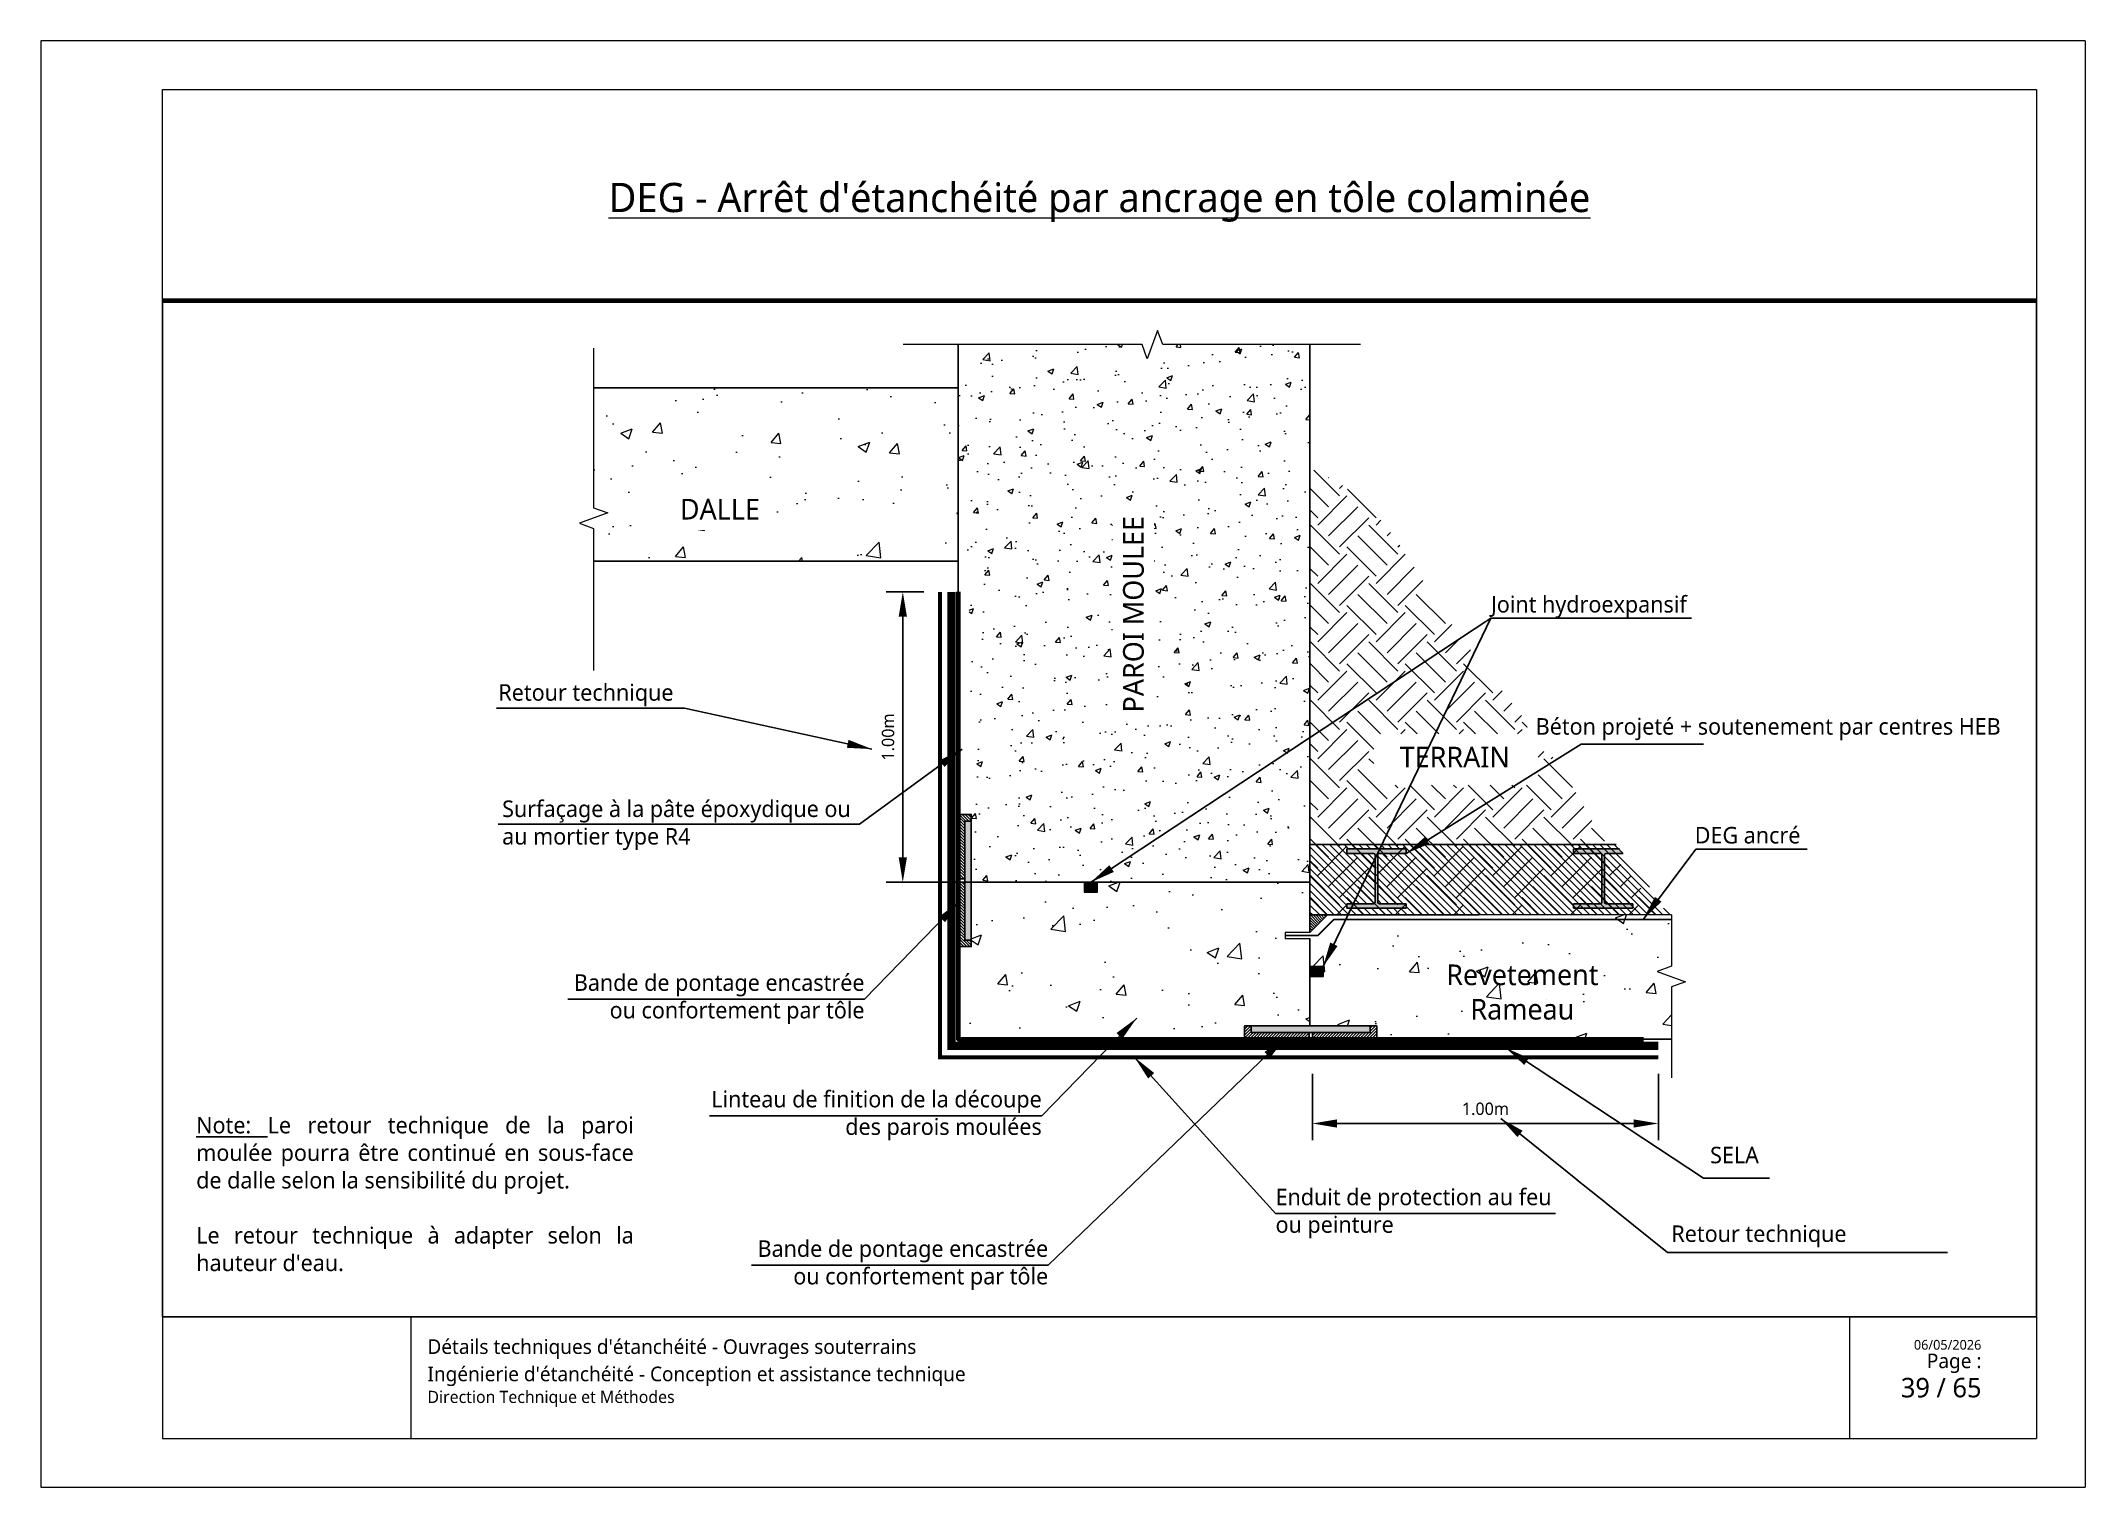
# Paper-space layout '2 - Jonction entre un puits en paroi moulée et un rameau en DEG - Partie supérieure' of a CAD drawing. Header units: millimetres. Extents: x 16 to 436, y -110 to 187.
# The model-space entities are those that its viewports show. They can reach past a viewport. Long polylines and large blocks are cut down to what shows.
import ezdxf

# ---------------------------------------------------------------- set-up
doc = ezdxf.new("R2010")
doc.units = ezdxf.units.MM
doc.linetypes.add('CACHE', pattern=[0.375, 0.25, -0.125])
doc.linetypes.add('CONTINU', pattern=[0])
for name, color, linetype, lineweight in [('Dessin_AXE', 8, 'Continuous', 5), ('Dessin_HACHURES', 253, 'Continuous', 9), ('G-ANNO-TTLB', 7, 'Continuous', 5), ('G-ANNO-TTLB-THIN', 7, 'Continuous', 5), ('Matériel_Joint Hydroexpansif', 140, 'CACHE', 0), ('Produit_Enduit de protection au feu', 6, 'Continuous', 0), ('SYSTEME_DEG_ Geomembrane SYNTHETIQUE', 1, 'Continuous', 9), ('SYSTEME_S.E.L.A', 210, 'CACHE', 0)]:
    doc.layers.add(name, color=color, linetype=linetype, lineweight=lineweight)
for name, color, linetype in [('Dessin_CONTOURS BETON', 7, 'Continuous'), ('Dessin_COTATIONS', 7, 'Continuous'), ('Dessin_TEXTES', 7, 'CONTINU'), ('GEN-_-CARTOUCHE', 7, 'Continuous'), ('Matériel_Bande de pontage', 40, 'Continuous')]:
    doc.layers.add(name, color=color, linetype=linetype)
doc.layers.add('GEN-_-FMULT', color=210, linetype='Continuous', plot=False)
doc.styles.add('Arial', font='segoeui.ttf')
doc.styles.add('Segoe UI_2', font='segoeui.ttf', dxfattribs={"height": 0.0025})
doc.styles.add('Segoe UI_3', font='segoeui.ttf', dxfattribs={"height": 0.0035})
doc.styles.add('Segoe UI_4', font='segoeui.ttf', dxfattribs={"height": 0.004})
doc.styles.add('Segoe UI_B_1', font='segoeuib.ttf', dxfattribs={"height": 0.005})
doc.styles.add('Segoe UI_B_2', font='segoeuib.ttf', dxfattribs={"height": 0.0045})
doc.styles.add('txt-moyen', font='segoeui.ttf')
doc.dimstyles.new('1000F2', dxfattribs={"dimscale": 10, "dimtxt": 0.25, "dimasz": 0.3, "dimexe": 0.2, "dimexo": 0, "dimgap": 0.1, "dimtad": 1, "dimzin": 0, "dimdsep": 46, "dimtxsty": 'txt-moyen', "dimcen": 0.1, "dimclrd": 256, "dimclre": 256, "dimclrt": 256, "dimazin": 0, "dimtfac": 1, "dimtmove": 2, "dimatfit": 3, "dimfxl": 1, "dimtolj": 1, "dimtzin": 0, "dimlwd": -1, "dimlwe": -1, "dimarcsym": 0})

psp = doc.layouts.new('2  - Jonction entre un puits en paroi moulée et un rameau en DEG - Partie supérieure')

msp = doc.modelspace()

# ---------------------------------------------------------------- texts
at = {"layer": 'Dessin_TEXTES', "linetype": 'CONTINU', "char_height": 2, "attachment_point": 4, "style": 'txt-moyen'}
for s, insert, width in [('Retour technique', (13345.8303, 11876.8293), 97.825496), ('Surfaçage à la pâte époxydique ou \\Pau mortier type R4', (13346.2862, 11861.0829), 97.825496), ("\\pxqj;{\\LNote:} Le retour technique de la paroi moulée pourra être continué en sous-face de dalle selon la sensibilité du projet.\\P\\PLe retour technique à adapter selon la hauteur d'eau.", (13309.2385, 11816.4396), 52.825496)]:
    msp.add_mtext(s, dxfattribs=dict(at, insert=insert, width=width))
at = {"layer": 'Dessin_TEXTES'}
for s, insert, char_height, width, attachment_point, style in [('TERRAIN', (13461.6523, 11870.5927), 2.5, 21.399913, 2, 'Arial'), ('Bande de pontage encastrée\\Pou confortement par tôle', (13390.1652, 11840.0435), 2, 73.895712, 6, 'txt-moyen'), ('Revetement Rameau', (13469.828, 11844.2366), 2.5, 21.399913, 2, 'Arial'), ('Linteau de finition de la découpe \\Pdes parois moulées', (13411.6259, 11825.937), 2, 73.895712, 6, 'txt-moyen'), ('Bande de pontage encastrée\\Pou confortement par tôle', (13412.408, 11807.8447), 2, 73.895712, 6, 'txt-moyen')]:
    msp.add_mtext(s, dxfattribs=dict(at, insert=insert, char_height=char_height, width=width, attachment_point=attachment_point, style=style))
at = {"layer": 'Dessin_TEXTES', "char_height": 2, "width": 38.916565, "attachment_point": 4, "style": 'txt-moyen', "bg_fill": 3, "box_fill_scale": 1.5, "bg_fill_color": 9, "bg_fill_true_color": 13158600, "bg_fill_transparency": 11751612}
for s, insert in [('Enduit de protection au feu\\Pou peinture', (13439.9391, 11814.0928)), ('Retour technique', (13487.874, 11811.3166))]:
    msp.add_mtext(s, dxfattribs=dict(at, insert=insert))

# ---------------------------------------------------------------- blocks, each defined once
blk = doc.blocks.new('cart.L6P1')
at = {"layer": 'G-ANNO-TTLB'}
for p, q in [((-37.23, 312.77), (-37.23, 15.77)), ((382.77, 312.77), (-37.23, 312.77)), ((382.77, 312.77), (382.77, 15.77)), ((334.38, 50.77), (334.38, 25.77)), ((372.77, 50.77), (372.77, 25.77)), ((-37.23, 15.77), (382.77, 15.77))]:
    blk.add_line(p, q, dxfattribs=at)
at = {"layer": 'G-ANNO-TTLB-THIN'}
for p, q in [((-12.23, 302.77), (372.77, 302.77)), ((-12.23, 50.77), (-12.23, 302.77)), ((372.77, 302.77), (372.77, 50.77)), ((-12.23, 50.77), (-12.23, 25.77)), ((-12.23, 50.77), (372.77, 50.77)), ((38.77, 50.77), (38.77, 25.77)), ((-12.23, 25.77), (372.77, 25.77))]:
    blk.add_line(p, q, dxfattribs=at)
at = {"layer": 'GEN-_-FMULT', "lineweight": 70}
blk.add_line((-12.23, 259.46), (372.77, 259.46), dxfattribs=at)
at = {"layer": 'G-ANNO-TTLB', "attachment_point": 1}
for s, insert, char_height, width, style in [("\\pxqc;\\LDEG - Arrêt d'étanchéité par ancrage en tôle colaminée", (-12.23, 283.61), 6, 385, 'Segoe UI_B_2'), ("Détails techniques d'étanchéité - Ouvrages souterrains", (42.19, 46.11), 3, 202.4845, 'Segoe UI_B_2'), ('\\pxqr;{\\H0.75x;Page : \\P}  39 / 65', (310.88, 43.2), 4, 50.6047, 'Segoe UI_B_1'), ('06/05/2026', (347.59, 45.99), 2, 17.4768, 'Segoe UI_2'), ("Ingénierie d'étanchéité - Conception et assistance technique", (42.19, 40.51), 3, 249.7878, 'Segoe UI_3'), ('Direction Technique et Méthodes', (42.19, 35.54), 2.5, 82.8945, 'Segoe UI_4')]:
    blk.add_mtext(s, dxfattribs=dict(at, insert=insert, char_height=char_height, width=width, style=style))
blk = doc.blocks.new('*D115')
at = {"layer": 'Defpoints', "color": 0, "transparency": 16777216}
for p in [(13399.35, 11889.34), (13394.8, 11854.19), (13436.2, 11854.19)]:
    blk.add_point(p, dxfattribs=at)
at = {"layer": 'Dessin_COTATIONS', "linetype": 'CONTINU', "transparency": 16777216}
for p, q in [((13397.35, 11889.34), (13392.8, 11889.34)), ((13394.8, 11886.34), (13394.8, 11857.19)), ((13434.2, 11854.19), (13392.8, 11854.19))]:
    blk.add_line(p, q, dxfattribs=at)
at = {"layer": 'Dessin_COTATIONS', "transparency": 16777216}
for points in [[(13395.3, 11886.34), (13394.3, 11886.34), (13394.8, 11889.34)], [(13394.3, 11857.19), (13395.3, 11857.19), (13394.8, 11854.19)]]:
    blk.add_solid(points, dxfattribs=at)
at = {"layer": 'Dessin_COTATIONS', "transparency": 16777216, "insert": (13393.02, 11871.77), "char_height": 1.5, "attachment_point": 5, "rotation": 90, "style": 'txt-moyen'}
blk.add_mtext('\\A1;1.00m', dxfattribs=at)
blk = doc.blocks.new('*D211')
at = {"layer": 'Defpoints', "color": 0, "transparency": 16777216}
for p in [(13444.4, 11832.99), (13486.3, 11832.99), (13444.4, 11824.99)]:
    blk.add_point(p, dxfattribs=at)
at = {"layer": 'Dessin_COTATIONS', "linetype": 'CONTINU', "transparency": 16777216}
for p, q in [((13444.4, 11830.99), (13444.4, 11822.99)), ((13486.3, 11830.99), (13486.3, 11822.99)), ((13483.3, 11824.99), (13447.4, 11824.99))]:
    blk.add_line(p, q, dxfattribs=at)
at = {"layer": 'Dessin_COTATIONS', "transparency": 16777216}
for points in [[(13447.4, 11825.49), (13447.4, 11824.49), (13444.4, 11824.99)], [(13483.3, 11824.49), (13483.3, 11825.49), (13486.3, 11824.99)]]:
    blk.add_solid(points, dxfattribs=at)
at = {"layer": 'Dessin_COTATIONS', "transparency": 16777216, "insert": (13465.35, 11826.76), "char_height": 1.5, "attachment_point": 5, "style": 'txt-moyen'}
blk.add_mtext('\\A1;1.00m', dxfattribs=at)

# ---------------------------------------------------------------- dimensions: what is measured, and where the dimension line sits
at = {"layer": 'Dessin_COTATIONS', "linetype": 'CONTINU'}
dim = msp.add_linear_dim(base=(13444.3977, 11824.993), p1=(13486.2985, 11832.9931), p2=(13444.3977, 11832.993), text='1.00m', dimstyle='1000F2', override={"dimtxt": 0.15, "dimexo": 0.2, "dimtxsty": 'txt-moyen', "dimtfill": 0, "dimtfillclr": 0}, dxfattribs=at)
dim.commit()
dim.dimension.update_dxf_attribs({"geometry": '*D211', "text_midpoint": (13465.3481, 11826.7587)})

# ---------------------------------------------------------------- hatches: boundary and pattern name
at = {"layer": 'Dessin_CONTOURS BETON', "linetype": 'Continuous'}
h = msp.add_hatch(color=252, dxfattribs=at)
h.dxf.hatch_style = 1
h.paths.add_polyline_path([(13455.753, 11851.0372), (13455.753, 11851.5972), (13452.513, 11851.5972, -0.41421356), (13452.313, 11851.7972), (13452.313, 11857.4772, -0.41421356), (13452.513, 11857.6772), (13455.753, 11857.6772), (13455.753, 11858.2372), (13448.553, 11858.2372), (13448.553, 11857.6772), (13451.793, 11857.6772, -0.41421356), (13451.993, 11857.4772), (13451.993, 11851.7972, -0.41421356), (13451.793, 11851.5972), (13448.553, 11851.5972), (13448.553, 11851.0372)])
h = msp.add_hatch(color=252, dxfattribs=at)
h.dxf.hatch_style = 1
h.paths.add_polyline_path([(13483.213, 11851.0372), (13483.213, 11851.5972), (13479.973, 11851.5972, -0.41421356), (13479.773, 11851.7972), (13479.773, 11857.4772, -0.41421356), (13479.973, 11857.6772), (13482.0235, 11857.6772), (13481.5831, 11858.2372), (13476.013, 11858.2372), (13476.013, 11857.6772), (13479.253, 11857.6772, -0.41421356), (13479.453, 11857.4772), (13479.453, 11851.7972, -0.41421356), (13479.253, 11851.5972), (13476.013, 11851.5972), (13476.013, 11851.0372)])
at = {"layer": 'Dessin_HACHURES'}
h = msp.add_hatch(dxfattribs=at)
h.set_pattern_fill('AR-CONC', color=256)
h.set_pattern_definition([(50, (14366.986, 9046.8217), (7.172602, -0.627521), [0.75, -8.25]), (355, (14366.986, 9046.822), (-1.387513, 7.521921), [0.6, -6.6]), (100.45144, (14367.5835, 9046.7694), (5.785088, 6.8944), [0.637402, -7.011421]), (46.1842, (14366.986, 9048.822), (10.672413, -1.655193), [1.125, -12.375]), (96.63564, (14367.875, 9048.684), (9.34662, 9.741186), [0.956103, -10.517138]), (351.18416, (14366.986, 9048.822), (9.34662, 9.741186), [0.9, -9.9]), (21, (14367.986, 9048.3217), (5.96907, -4.026189), [0.75, -8.25]), (326, (14367.986, 9048.322), (2.433153, 7.2515), [0.6, -6.6]), (71.45144, (14368.483, 9047.986), (8.402224, 3.225312), [0.637402, -7.011421]), (37.5, (14366.9858, 9046.8217), (0.1215986, 3.3289385), [0, -6.52, 0, -6.7, 0, -6.625]), (7.5, (14366.9858, 9046.8217), (2.6306954, 3.944117), [0, -3.82, 0, -6.37, 0, -2.525]), (327.5, (14364.7558, 9046.8217), (5.3382244, -0.2255487), [0, -2.5, 0, -7.8, 0, -10.35]), (317.5, (14363.756, 9046.8217), (5.831862, 1.00105), [0, -3.25, 0, -5.18, 0, -7.35])])
edge = h.paths.add_edge_path()
edge.add_line((13444.0991, 11919.2743), (13426.2814, 11919.2743))
edge.add_line((13426.2814, 11919.2743), (13425.6564, 11920.9915))
edge.add_line((13425.6564, 11920.9915), (13424.4064, 11917.5571))
edge.add_line((13424.4064, 11917.5571), (13423.7814, 11919.2743))
edge.add_line((13423.7814, 11919.2743), (13401.4991, 11919.2743))
edge.add_line((13401.4991, 11919.2743), (13401.4987, 11893.8031))
edge.add_spline(control_points=[(13401.4987, 11893.8031), (13401.9873, 11893.2025), (13403.077, 11891.6986), (13402.7339, 11887.543), (13402.9773, 11882.4376), (13403.0317, 11875.6417), (13403.4194, 11869.6321), (13403.124, 11865.0051), (13403.1387, 11863.0122), (13403.1432, 11862.3943)], knot_values=[0.58112804, 0.58112804, 0.58112804, 0.58112804, 2.83098523, 6.08126589, 12.43435793, 18.46278063, 26.37250179, 30.49723623, 32.35087393, 32.35087393, 32.35087393, 32.35087393], degree=3, periodic=0)
edge.add_line((13403.1432, 11862.3943), (13403.0982, 11862.3943))
edge.add_line((13403.0982, 11862.3943), (13403.0982, 11854.1943))
edge.add_line((13403.0982, 11854.1943), (13444.0982, 11854.1943))
edge.add_line((13444.0982, 11854.1943), (13444.0991, 11919.2743))
h.paths.add_polyline_path([(13425.3598, 11872.6705), (13425.3598, 11900.5082), (13420.2081, 11900.5082), (13420.2081, 11872.6705)], flags=24)
at = {"layer": 'Dessin_HACHURES', "lineweight": 0}
h = msp.add_hatch(dxfattribs=at)
h.set_pattern_fill('AR-CONC', color=256, scale=2)
h.set_pattern_definition([(50, (14244.821, 9049.037), (14.345204, -1.255043), [1.5, -16.5]), (355, (14244.821, 9049.037), (-2.77503, 15.04384), [1.2, -13.2]), (100.45144, (14246.017, 9048.933), (11.57018, 13.7888), [1.274804, -14.02284]), (46.1842, (14244.821, 9053.037), (21.34483, -3.31039), [2.25, -24.75]), (96.6356, (14246.6, 9052.761), (18.69324, 19.48237), [1.9122, -21.03428]), (351.1842, (14244.821, 9053.037), (18.69324, 19.48237), [1.8, -19.8]), (21, (14246.821, 9052.037), (11.93814, -8.05238), [1.5, -16.5]), (326, (14246.821, 9052.037), (4.86631, 14.503), [1.2, -13.2]), (71.45144, (14247.816, 9051.366), (16.80445, 6.45062), [1.274804, -14.02284]), (37.5, (14244.8214, 9049.037), (0.243197, 6.657877), [0, -13.04, 0, -13.4, 0, -13.25]), (7.5, (14244.8214, 9049.037), (5.26139, 7.888234), [0, -7.64, 0, -12.74, 0, -5.05]), (327.5, (14240.3614, 9049.037), (10.676449, -0.451097), [0, -5, 0, -15.6, 0, -20.7]), (317.5, (14238.361, 9049.037), (11.663723, 2.0021), [0, -6.5, 0, -10.36, 0, -14.7])])
h.paths.add_polyline_path([(13357.359, 11914.0169), (13357.359, 11899.5211), (13359.0762, 11898.8961), (13357.359, 11898.2711), (13357.359, 11893.0436), (13401.4985, 11893.0436), (13401.4985, 11914.0169)])
h.paths.add_polyline_path([(13366.4513, 11896.7297), (13378.7671, 11896.7297), (13378.7671, 11901.8815), (13366.4513, 11901.8815)], flags=24)
at = {"layer": 'Dessin_HACHURES'}
h = msp.add_hatch(dxfattribs=at)
h.set_pattern_fill('EARTH', color=256, scale=20, angle=45, style=0)
h.set_pattern_definition([(45, (13320.407, 9158.2703), (4e-16, 7.071068), [5, -5]), (45, (13319.081, 9159.596), (4e-16, 7.071068), [5, -5]), (45, (13317.7553, 9160.922), (4e-16, 7.071068), [5, -5]), (135, (13317.7553, 9161.806), (-7.071068, 9e-16), [5, -5]), (135, (13319.081, 9163.1317), (-7.071068, 9e-16), [5, -5]), (135, (13320.407, 9164.4575), (-7.071068, 9e-16), [5, -5])])
edge = h.paths.add_edge_path()
edge.add_spline(control_points=[(13487.4338, 11850.2658), (13480.459, 11856.4452), (13475.7535, 11868.6891), (13461.4836, 11883.1231), (13451.5071, 11901.3309), (13444.0989, 11904.2739)], knot_values=[4.29988003, 4.29988003, 4.29988003, 4.29988003, 23.84116921, 50.22463524, 63.15715662, 63.15715662, 63.15715662, 63.15715662], degree=3, periodic=0)
edge.add_line((13444.0989, 11904.2739), (13444.0981, 11850.2658))
edge.add_line((13444.0981, 11850.2658), (13487.4338, 11850.2658))
h.paths.add_polyline_path([(13451.8276, 11865.9546), (13471.7225, 11865.9546), (13471.7225, 11872.1367), (13451.8276, 11872.1367)], flags=16)
h.paths.add_polyline_path([(13448.7512, 11857.2125), (13462.4879, 11857.2125)], flags=16)
h.paths.add_polyline_path([(13452.5504, 11852.4454), (13477.7209, 11852.4454)], flags=16)
at = {"layer": 'Dessin_HACHURES', "linetype": 'Continuous'}
h = msp.add_hatch(dxfattribs=at)
h.set_pattern_fill('ANSI31', color=256, scale=0.08, angle=270)
h.set_pattern_definition([(315, (7413549.04514, -259255.89133), (0.1796051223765, 0.1796051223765), [])])
h.paths.add_polyline_path([(13402.2982, 11854.1943), (13401.4982, 11854.1943), (13401.4982, 11846.3943), (13403.0982, 11846.3943), (13403.0982, 11847.1943), (13402.2982, 11847.1943)])
h.paths.add_polyline_path([(13401.4982, 11854.5943), (13402.2982, 11854.5943), (13402.2982, 11861.5943), (13403.0982, 11861.5943), (13403.0982, 11862.3943), (13401.4982, 11862.3943)])
at = {"layer": 'Dessin_HACHURES'}
h = msp.add_hatch(dxfattribs=at)
h.set_pattern_fill('ANSI31', color=256, scale=5, angle=270)
h.set_pattern_definition([(135, (9882.80336, 12999.7118), (-0.44194174, -0.44194174), [])])
h.paths.add_polyline_path([(13464.6021, 11858.7538), (13464.6021, 11850.2355), (13487.8766, 11850.2355), (13487.246, 11851.0372), (13486.013, 11851.0372), (13486.013, 11851.5972), (13486.8056, 11851.5972), (13481.1768, 11858.7538)])
h.paths.add_polyline_path([(13464.6021, 11850.2355), (13464.6021, 11858.7538), (13444.0981, 11858.7538), (13444.0981, 11850.2355)])
h.paths.add_polyline_path([(13455.753, 11851.0372), (13455.753, 11851.5972), (13452.513, 11851.5972, -0.41421356), (13452.313, 11851.7972), (13452.313, 11857.4772, -0.41421356), (13452.513, 11857.6772), (13455.753, 11857.6772), (13455.753, 11858.2372), (13448.553, 11858.2372), (13448.553, 11857.6772), (13451.793, 11857.6772, -0.41421356), (13451.993, 11857.4772), (13451.993, 11851.7972, -0.41421356), (13451.793, 11851.5972), (13448.553, 11851.5972), (13448.553, 11851.0372)], flags=16)
h = msp.add_hatch(dxfattribs=at)
h.set_pattern_fill('AR-CONC', color=256, scale=2)
h.set_pattern_definition([(50, (14347.253, 9036.163), (14.345204, -1.255043), [1.5, -16.5]), (355, (14347.253, 9036.163), (-2.77503, 15.04384), [1.2, -13.2]), (100.45144, (14348.448, 9036.058), (11.57018, 13.7888), [1.274804, -14.02284]), (46.1842, (14347.253, 9040.163), (21.34483, -3.31039), [2.25, -24.75]), (96.6356, (14349.032, 9039.887), (18.69324, 19.48237), [1.9122, -21.03428]), (351.1842, (14347.253, 9040.163), (18.69324, 19.48237), [1.8, -19.8]), (21, (14349.253, 9039.163), (11.93814, -8.05238), [1.5, -16.5]), (326, (14349.253, 9039.163), (4.86631, 14.503), [1.2, -13.2]), (71.45144, (14350.248, 9038.491), (16.80445, 6.45062), [1.274804, -14.02284]), (37.5, (14347.253, 9036.1625), (0.243197, 6.657877), [0, -13.04, 0, -13.4, 0, -13.25]), (7.5, (14347.253, 9036.1625), (5.26139, 7.888234), [0, -7.64, 0, -12.74, 0, -5.05]), (327.5, (14342.793, 9036.1625), (10.676449, -0.451097), [0, -5, 0, -15.6, 0, -20.7]), (317.5, (14340.793, 9036.1625), (11.663723, 2.0021), [0, -6.5, 0, -10.36, 0, -14.7])])
h.paths.add_polyline_path([(13403.0982, 11854.1943), (13403.0982, 11846.3943), (13401.4982, 11846.3943), (13401.4977, 11835.1942), (13436.1977, 11835.1944), (13436.1977, 11836.7944), (13444.0982, 11836.7944), (13444.0982, 11842.7784), (13444.0979, 11842.7784), (13444.0979, 11843.9784), (13444.0982, 11854.1943)])
at = {"layer": 'Dessin_HACHURES', "linetype": 'ByBlock'}
h = msp.add_hatch(dxfattribs=at)
h.set_pattern_fill('AR-CONC', color=256, scale=2)
h.set_pattern_definition([(50, (13972.045, 11265.369), (14.3452, -1.25504), [1.5, -16.5]), (355, (13972.045, 11265.369), (-2.77503, 15.04384), [1.2, -13.2]), (100.4514, (13973.241, 11265.264), (11.57018, 13.7888), [1.2748, -14.02284]), (46.1842, (13972.045, 11269.369), (21.34483, -3.3104), [2.25, -24.75]), (96.6356, (13973.824, 11269.093), (18.69324, 19.48237), [1.9122, -21.0343]), (351.1842, (13972.045, 11269.369), (18.69324, 19.4824), [1.8, -19.8]), (21, (13974.045, 11268.369), (11.93814, -8.05238), [1.5, -16.5]), (326, (13974.045, 11268.369), (4.8663, 14.503), [1.2, -13.2]), (71.4514, (13975.04, 11267.698), (16.80445, 6.45062), [1.2748, -14.02284]), (37.5, (13972.0454, 11265.3687), (0.243197, 6.657877), [0, -13.04, 0, -13.4, 0, -13.25]), (7.5, (13972.0454, 11265.369), (5.26139, 7.888234), [0, -7.64, 0, -12.74, 0, -5.05]), (327.5, (13967.5854, 11265.369), (10.67645, -0.451097), [0, -5, 0, -15.6, 0, -20.7]), (317.5, (13965.585, 11265.369), (11.66372, 2.0021), [0, -6.5, 0, -10.36, 0, -14.7])])
h.paths.add_polyline_path([(13487.8766, 11850.2658), (13444.0981, 11850.2658), (13444.0979, 11843.9784), (13445.6979, 11843.9784), (13445.6979, 11842.7784), (13444.0979, 11842.7784), (13444.0977, 11836.7944), (13444.1377, 11836.7944), (13452.2977, 11836.7944), (13452.2977, 11835.1943), (13487.8766, 11835.1943), (13487.8766, 11841.5196), (13489.5938, 11842.1446), (13486.1594, 11843.3946), (13487.8766, 11844.0196)])
h.paths.add_polyline_path([(13460.6518, 11838.7634), (13479.2453, 11838.7634), (13479.2453, 11845.9759), (13460.6518, 11845.9759)], flags=24)
at = {"layer": 'Dessin_HACHURES', "linetype": 'Continuous'}
h = msp.add_hatch(dxfattribs=at)
h.set_pattern_fill('ANSI31', color=256, scale=1.845, angle=270.004664)
h.set_pattern_definition([(315.004664, (13174.40794, 12863.82868), (0.163063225, 0.163089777), [])])
h.paths.add_polyline_path([(13444.0981, 11848.1159), (13444.0979, 11850.2311), (13446.2131, 11850.2313)])
h = msp.add_hatch(dxfattribs=at)
h.set_pattern_fill('ANSI31', color=256, scale=0.08)
h.set_pattern_definition([(45, (284554.4833, 7411982.74134), (-0.1796051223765, 0.1796051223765), [])])
h.paths.add_polyline_path([(13444.3977, 11835.9944), (13444.3977, 11835.1944), (13452.1977, 11835.1944), (13452.1977, 11836.7944), (13451.3977, 11836.7944), (13451.3977, 11835.9944)])
h.paths.add_polyline_path([(13443.9977, 11835.1944), (13443.9977, 11835.9944), (13436.9977, 11835.9944), (13436.9977, 11836.7944), (13436.1977, 11836.7944), (13436.1977, 11835.1944)])
at = {"layer": 'Matériel_Bande de pontage', "linetype": 'Continuous'}
h = msp.add_hatch(color=256, dxfattribs=at)
h.dxf.hatch_style = 1
h.paths.add_polyline_path([(13403.0982, 11861.5943), (13402.2982, 11861.5943), (13402.2982, 11847.1943), (13403.0982, 11847.1943)])
h = msp.add_hatch(color=256, dxfattribs=at)
h.dxf.hatch_style = 1
h.paths.add_polyline_path([(13436.9977, 11836.7944), (13436.9977, 11835.9944), (13451.3977, 11835.9944), (13451.3977, 11836.7944)])
at = {"layer": 'Matériel_Joint Hydroexpansif'}
h = msp.add_hatch(color=256, dxfattribs=at)
h.dxf.hatch_style = 1
h.paths.add_polyline_path([(13416.7808, 11854.1943), (13416.7808, 11852.9943), (13418.3808, 11852.9943), (13418.3808, 11854.1943)])
at = {"layer": 'Matériel_Joint Hydroexpansif', "linetype": 'Continuous'}
h = msp.add_hatch(color=256, dxfattribs=at)
h.dxf.hatch_style = 1
h.paths.add_polyline_path([(13444.0979, 11843.9784), (13444.0979, 11842.7784), (13445.6979, 11842.7784), (13445.6979, 11843.9784)])

# ---------------------------------------------------------------- linework, layer by layer
at = {"layer": 'Dessin_AXE', "flags": 128}
for points in [[(13450.2308, 11919.2743), (13426.2814, 11919.2743), (13425.6564, 11920.9915), (13424.4064, 11917.5571), (13423.7814, 11919.2743), (13394.8551, 11919.2743)], [(13487.8766, 11850.2658), (13487.8766, 11844.0196), (13486.1594, 11843.3946), (13489.5938, 11842.1446), (13487.8766, 11841.5196), (13487.8766, 11830.5167)]]:
    msp.add_lwpolyline(points, dxfattribs=at)
at = {"layer": 'Dessin_AXE', "linetype": 'CONTINU', "flags": 128}
msp.add_lwpolyline([(13357.359, 11918.8265), (13357.359, 11899.5211), (13359.0762, 11898.8961), (13355.6418, 11897.6461), (13357.359, 11897.0211), (13357.359, 11879.8346)], dxfattribs=at)
at = {"layer": 'Dessin_CONTOURS BETON', "linetype": 'CONTINU'}
for p, q in [((13464.6021, 11858.7538), (13444.0981, 11858.7538)), ((13481.1768, 11858.7538), (13464.6021, 11858.7538)), ((13464.6021, 11850.2355), (13444.0981, 11850.2355))]:
    msp.add_line(p, q, dxfattribs=at)
for points in [[(13357.359, 11893.0436), (13401.4985, 11893.0436), (13401.4985, 11914.0169), (13357.359, 11914.0169)], [(13444.0982, 11847.3794), (13444.0982, 11836.7944), (13436.1977, 11836.7944), (13436.1977, 11835.1944), (13401.4977, 11835.1942), (13401.4982, 11846.3943), (13403.0982, 11846.3943), (13403.0982, 11854.1943), (13444.0982, 11854.1943), (13444.0982, 11848.116)], [(13403.0982, 11854.1943), (13444.0982, 11854.1943)], [(13487.8766, 11835.1943), (13452.1977, 11835.1944), (13452.1977, 11836.7944), (13444.0982, 11836.7944), (13444.0979, 11842.7784), (13445.6979, 11842.7784), (13445.6979, 11843.9784), (13444.0982, 11843.9784), (13444.0981, 11847.3794)]]:
    msp.add_lwpolyline(points, dxfattribs=at)
at = {"layer": 'Dessin_CONTOURS BETON'}
for points in [[(13401.4982, 11854.5943), (13402.2982, 11854.5943), (13402.2982, 11861.5943), (13403.0982, 11861.5943), (13403.0982, 11862.3943), (13401.4982, 11862.3943)], [(13403.0982, 11861.5943), (13402.2982, 11861.5943), (13402.2982, 11847.1943), (13403.0982, 11847.1943), (13403.0982, 11861.5943)], [(13402.2982, 11854.1943), (13401.4982, 11854.1943), (13401.4982, 11846.3943), (13403.0982, 11846.3943), (13403.0982, 11847.1943), (13402.2982, 11847.1943)], [(13443.9977, 11835.1944), (13443.9977, 11835.9944), (13436.9977, 11835.9944), (13436.9977, 11836.7944), (13436.1977, 11836.7944), (13436.1977, 11835.1944)], [(13436.9977, 11836.7944), (13436.9977, 11835.9944), (13451.3977, 11835.9944), (13451.3977, 11836.7944), (13436.9977, 11836.7944)], [(13444.3977, 11835.9944), (13444.3977, 11835.1944), (13452.1977, 11835.1944), (13452.1977, 11836.7944), (13451.3977, 11836.7944), (13451.3977, 11835.9944)]]:
    msp.add_lwpolyline(points, close=True, dxfattribs=at)
at = {"layer": 'Dessin_CONTOURS BETON', "linetype": 'Continuous'}
for points in [[(13403.0982, 11854.3943), (13403.0982, 11847.1943), (13402.2982, 11847.1943), (13402.2982, 11861.5943), (13403.0982, 11861.5943), (13403.0982, 11854.5543)], [(13444.1977, 11836.7944), (13451.3977, 11836.7944), (13451.3977, 11835.9944), (13436.9977, 11835.9944), (13436.9977, 11836.7944), (13444.0377, 11836.7944)]]:
    msp.add_lwpolyline(points, dxfattribs=at)
at = {"layer": 'Dessin_CONTOURS BETON', "linetype": 'Continuous', "flags": 128}
for points in [[(13455.753, 11858.2372), (13448.553, 11858.2372)], [(13448.553, 11857.6772), (13448.553, 11858.2372)], [(13455.753, 11858.2372), (13455.753, 11857.6772)], [(13481.5831, 11858.2372), (13476.013, 11858.2372)], [(13476.013, 11857.6772), (13476.013, 11858.2372)], [(13448.553, 11851.0372), (13448.553, 11851.5972)], [(13455.753, 11851.0372), (13448.553, 11851.0372)], [(13455.753, 11851.5972), (13455.753, 11851.0372)], [(13476.013, 11851.0372), (13476.013, 11851.5972)], [(13483.213, 11851.0372), (13476.013, 11851.0372)], [(13483.213, 11851.5972), (13483.213, 11851.0372)]]:
    msp.add_lwpolyline(points, dxfattribs=at)
for points in [[(13448.553, 11851.5972), (13451.793, 11851.5972, 0.41421356), (13451.993, 11851.7972), (13451.993, 11857.4772, 0.41421356), (13451.793, 11857.6772), (13448.553, 11857.6772)], [(13455.753, 11857.6772), (13452.513, 11857.6772, 0.41421356), (13452.313, 11857.4772), (13452.313, 11851.7972, 0.41421356), (13452.513, 11851.5972), (13455.753, 11851.5972)], [(13476.013, 11851.5972), (13479.253, 11851.5972, 0.41421356), (13479.453, 11851.7972), (13479.453, 11857.4772, 0.41421356), (13479.253, 11857.6772), (13476.013, 11857.6772)], [(13482.0235, 11857.6772), (13479.973, 11857.6772, 0.41421356), (13479.773, 11857.4772), (13479.773, 11851.7972, 0.41421356), (13479.973, 11851.5972), (13483.213, 11851.5972)]]:
    msp.add_lwpolyline(points, format="xyb", dxfattribs=at)
at = {"layer": 'Dessin_CONTOURS BETON', "linetype": 'Continuous', "lineweight": 13, "flags": 128}
for points in [[(13464.6021, 11850.2355), (13444.0981, 11850.2355)], [(13487.8766, 11850.2355), (13464.6021, 11850.2355)]]:
    msp.add_lwpolyline(points, dxfattribs=at)
at = {"layer": 'Dessin_CONTOURS BETON', "flags": 128}
msp.add_lwpolyline([(13444.0982, 11848.116), (13446.2131, 11850.2313)], dxfattribs=at)
at = {"layer": 'Dessin_CONTOURS BETON', "lineweight": 13, "flags": 128}
msp.add_lwpolyline([(13444.0982, 11848.116), (13444.0982, 11848.116), (13441.097, 11848.116), (13441.097, 11848.116), (13441.097, 11847.3794), (13441.097, 11847.3794), (13444.0982, 11847.3794), (13444.0982, 11847.3794)], dxfattribs=at)
at = {"layer": 'Matériel_Joint Hydroexpansif', "linetype": 'Continuous'}
for points in [[(13418.3808, 11852.9943), (13418.3808, 11854.1943), (13416.7808, 11854.1943), (13416.7808, 11852.9943), (13418.3808, 11852.9943)], [(13418.3808, 11852.9943), (13418.3808, 11854.1943), (13416.7808, 11854.1943), (13416.7808, 11852.9943), (13418.3808, 11852.9943)], [(13418.3808, 11852.9943), (13418.3808, 11854.1943), (13416.7808, 11854.1943), (13416.7808, 11852.9943), (13418.3808, 11852.9943)], [(13445.6979, 11842.7784), (13445.6979, 11843.9784), (13444.0979, 11843.9784), (13444.0979, 11842.7784), (13445.6979, 11842.7784)]]:
    msp.add_lwpolyline(points, close=True, dxfattribs=at)
at = {"layer": 'SYSTEME_DEG_ Geomembrane SYNTHETIQUE', "linetype": 'CONTINU', "const_width": 0.2}
for points in [[(13441.097, 11847.7477), (13445.049, 11847.7477), (13446.9994, 11849.6981), (13464.6021, 11849.6981)], [(13464.6021, 11849.6981), (13487.8766, 11849.6981)]]:
    msp.add_lwpolyline(points, dxfattribs=at)

msp.set_redraw_order([(e.dxf.handle, doc.entitydb.next_handle()) for e in msp.query("TEXT MTEXT ATTDEF DIMENSION ARC_DIMENSION")])  # texts and dimensions are drawn at this point

# ---------------------------------------------------------------- leaders
at = {"layer": 'Dessin_TEXTES'}
for points in [[(13391.0594, 11870.3062), (13368.3642, 11875.2771), (13345.6, 11875.2771)], [(13401.983, 11870.3127), (13389.5504, 11861.2323), (13345.7862, 11861.2323)], [(13401.6664, 11851.8514), (13390.1652, 11840.0435), (13354.2502, 11840.0435)], [(13423.1271, 11837.7449), (13411.6259, 11825.937), (13371.3863, 11825.937)]]:
    msp.add_leader(points, dimstyle='1000F2', override={"dimgap": 0.1, "dimtad": 0}, dxfattribs=at)

# ---------------------------------------------------------------- next in the draw order: texts
at = {"layer": 'Dessin_TEXTES', "insert": (13372.6501, 11899.3448), "char_height": 2.5, "attachment_point": 5, "style": 'txt-moyen', "bg_fill": 3, "box_fill_scale": 1.5, "bg_fill_color": 9, "bg_fill_true_color": 13158600, "bg_fill_transparency": 5482092}
msp.add_mtext('DALLE', dxfattribs=at)
at = {"layer": 'Dessin_TEXTES', "insert": (13422.7439, 11886.6303), "char_height": 2.5, "attachment_point": 5, "rotation": 90, "style": 'txt-moyen', "bg_fill": 2}
msp.add_mtext('PAROI MOULEE', dxfattribs=at)
at = {"layer": 'Dessin_TEXTES', "insert": (13466.0197, 11886.1679), "char_height": 2, "width": 38.927839, "attachment_point": 7, "style": 'txt-moyen', "bg_fill": 3, "box_fill_scale": 1.5, "bg_fill_color": 9, "bg_fill_true_color": 13158600, "bg_fill_transparency": 11751612}
msp.add_mtext('Joint hydroexpansif', dxfattribs=at)

# ---------------------------------------------------------------- next in the draw order: leaders
at = {"layer": 'Dessin_TEXTES'}
for points in [[(13441.1135, 11835.3794), (13412.408, 11807.8447), (13376.4964, 11807.8447)], [(13422.8683, 11832.993), (13439.9391, 11814.0928), (13473.8321, 11814.0928)], [(13467.8256, 11834.1347), (13491.7596, 11818.3683), (13499.7526, 11818.3683)], [(13467.2027, 11825.6045), (13487.4216, 11809.3684), (13521.3146, 11809.3684)]]:
    msp.add_leader(points, dimstyle='1000F2', override={"dimgap": 0.1, "dimtad": 0}, dxfattribs=at)

# ---------------------------------------------------------------- next in the draw order: linework, layer by layer
at = {"layer": 'Dessin_CONTOURS BETON', "linetype": 'CONTINU'}
msp.add_lwpolyline([(13401.4991, 11919.2743), (13401.4982, 11862.3943), (13403.0982, 11862.3943), (13403.0982, 11854.1943), (13444.0982, 11854.1943), (13444.0991, 11919.2743)], dxfattribs=at)

# ---------------------------------------------------------------- next in the draw order: texts
at = {"layer": 'Dessin_TEXTES', "insert": (13492.5604, 11821.1595), "char_height": 2, "width": 38.916565, "attachment_point": 4, "style": 'txt-moyen', "bg_fill": 3, "box_fill_scale": 1.5, "bg_fill_color": 9, "bg_fill_true_color": 13158600, "bg_fill_transparency": 11751612}
msp.add_mtext('SELA', dxfattribs=at)

# ---------------------------------------------------------------- next in the draw order: dimensions: what is measured, and where the dimension line sits
at = {"layer": 'Dessin_COTATIONS', "linetype": 'CONTINU'}
dim = msp.add_linear_dim(base=(13394.7982, 11854.1943), p1=(13399.3473, 11889.3415), p2=(13436.1977, 11854.1943), angle=90, text='1.00m', dimstyle='1000F2', override={"dimtxt": 0.15, "dimexo": 0.2}, dxfattribs=at)
dim.commit()
dim.dimension.update_dxf_attribs({"geometry": '*D115', "text_midpoint": (13393.0189, 11871.7679)})

# ---------------------------------------------------------------- next in the draw order: leaders
at = {"layer": 'Dessin_TEXTES'}
for points in [[(13417.5808, 11854.1943), (13466.0197, 11886.1679), (13490.3138, 11886.1679)], [(13445.6979, 11843.9784), (13466.0197, 11886.1679), (13478.1138, 11886.1679)]]:
    msp.add_leader(points, dimstyle='1000F2', override={"dimgap": 0.1, "dimtad": 0}, dxfattribs=at)

# ---------------------------------------------------------------- next in the draw order: texts
at = {"layer": 'Dessin_TEXTES', "insert": (13527.7471, 11871.3827), "char_height": 2, "attachment_point": 9, "style": 'txt-moyen', "bg_fill": 2}
msp.add_mtext('Béton projeté + soutenement par centres HEB', dxfattribs=at)

# ---------------------------------------------------------------- next in the draw order: linework, layer by layer
at = {"layer": 'Defpoints', "lineweight": 70}
msp.add_lwpolyline([(13401.4985, 11889.3415), (13401.4985, 11835.1942), (13484.4985, 11835.1944)], dxfattribs=at)
at = {"layer": 'Produit_Enduit de protection au feu', "linetype": 'ByBlock', "const_width": 0.5}
msp.add_lwpolyline([(13399.2972, 11889.3415), (13399.2972, 11832.9929), (13486.2985, 11832.9931)], dxfattribs=at)
at = {"layer": 'SYSTEME_S.E.L.A', "linetype": 'ByBlock', "ltscale": 5, "const_width": 1}
msp.add_lwpolyline([(13400.6972, 11889.3415), (13400.6972, 11834.3929), (13486.2985, 11834.3931)], dxfattribs=at)

# ---------------------------------------------------------------- next in the draw order: leaders
at = {"layer": 'Dessin_TEXTES'}
msp.add_leader([(13455.753, 11857.6772), (13476.9559, 11870.9207), (13491.75, 11870.9207)], dimstyle='1000F2', override={"dimgap": 0.1, "dimtad": 0}, dxfattribs=at)

# ---------------------------------------------------------------- next in the draw order: texts
at = {"layer": 'Dessin_TEXTES', "insert": (13503.497, 11858.8561), "char_height": 2, "attachment_point": 9, "style": 'txt-moyen', "bg_fill": 2}
msp.add_mtext('DEG ancré', dxfattribs=at)

# ---------------------------------------------------------------- next in the draw order: leaders
at = {"layer": 'Dessin_TEXTES'}
msp.add_leader([(13484.4776, 11849.7284), (13490.8173, 11858.21), (13504.3106, 11858.21)], dimstyle='1000F2', override={"dimgap": 0.1, "dimtad": 0}, dxfattribs=at)

# ---------------------------------------------------------------- block references
at = {"layer": 'GEN-_-CARTOUCHE'}
psp.add_blockref('cart.L6P1', (53.23, -125.77), dxfattribs=at)

# ---------------------------------------------------------------- viewports
at = {"layer": 'Defpoints'}
psp.add_viewport(center=(233.5, 29.35), size=(385, 208.6901), view_center_point=(13418.6207, 11863.1105), view_height=123, dxfattribs=at)

doc.saveas('drawing.dxf')
